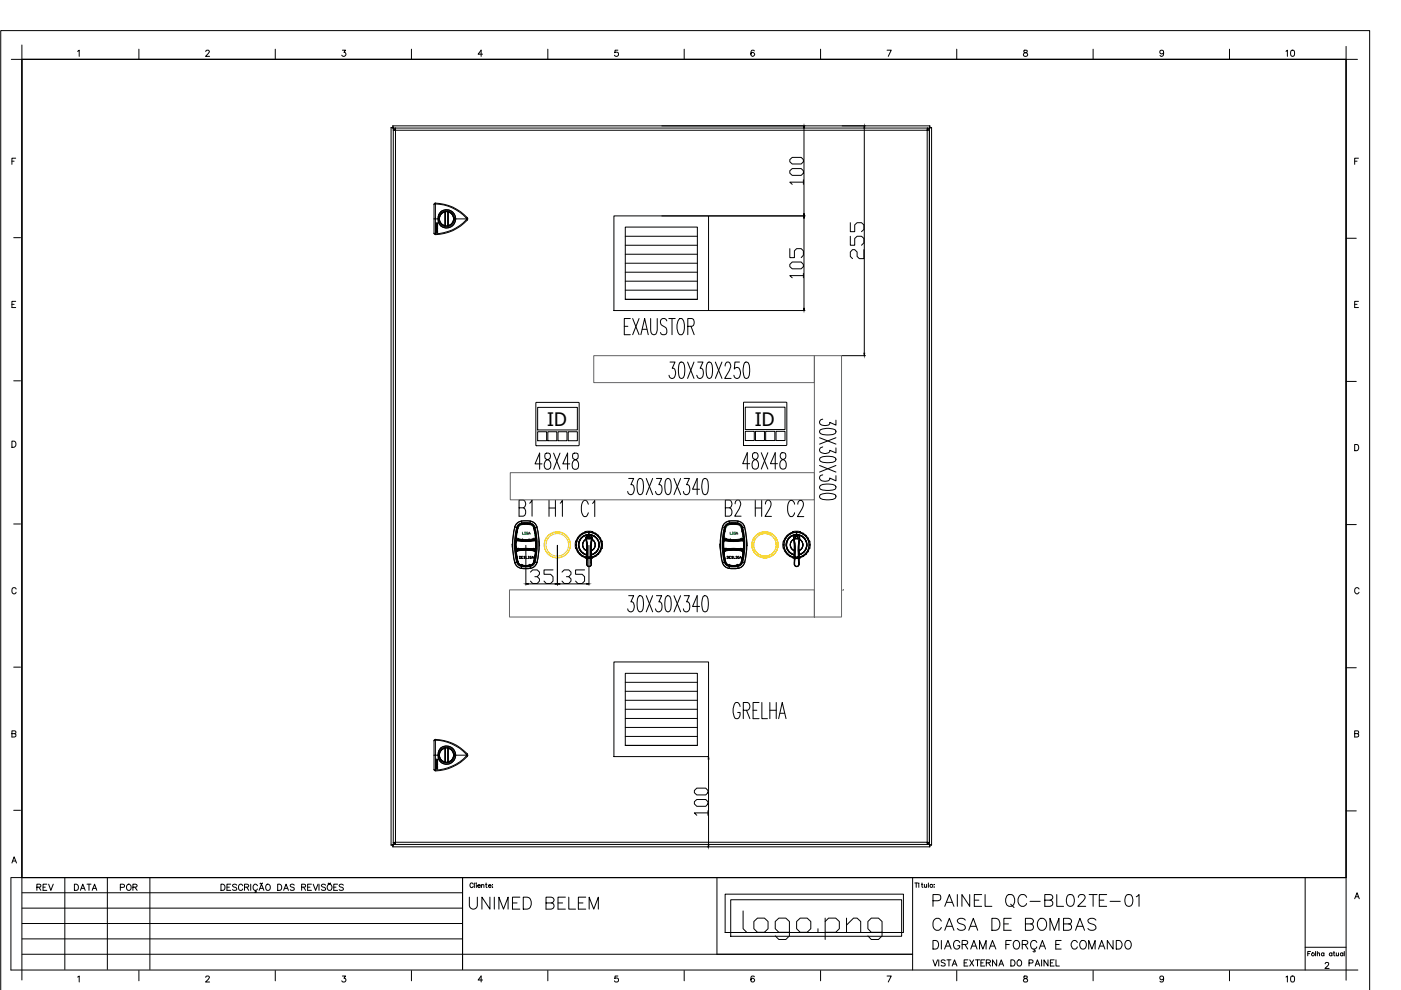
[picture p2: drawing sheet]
<svg xmlns="http://www.w3.org/2000/svg" width="297mm" height="210mm" viewBox="0 0 297 210" stroke-linecap="round" stroke-linejoin="round" font-family="sans-serif">
<defs><g id="words">
<g font-size="7.1">
<text x="152.8" y="110.8">B2</text>
<text x="159.1" y="110.8">H2</text>
<text x="166.2" y="110.8">C2</text>
</g>
<g font-size="6.2">
<text x="113.9" y="110.8" transform="rotate(-90 113.9 110.8)">B1</text>
<text x="120.3" y="110.8" transform="rotate(-90 120.3 110.8)">H1</text>
<text x="127.4" y="110.8" transform="rotate(-90 127.4 110.8)">C1</text>
<text x="196.8" y="193.7">PAINEL QC-BL02TE-01</text>
<text x="196.8" y="198.6">CASA DE BOMBAS</text>
</g>
<text font-size="5.7" x="98.8" y="194">UNIMED BELEM</text>
<g font-size="4.4">
<text x="7.1" y="190.1">REV</text>
<text x="14.8" y="190.1">DATA</text>
<text x="24.7" y="190.1">POR</text>
<text x="271.6" y="209.5">10</text>
</g>
<text font-size="4" x="271.6" y="13.1">10</text>
<g font-size="3.9">
<text x="116" y="90.3">ID</text>
<text x="160" y="90.2">ID</text>
</g>
</g></defs>
<g fill="none" stroke="#000" stroke-width=".21">
<path d="M2.4 12.6h285.4M4.6 12.6h280.8v173.5h-280.8zM4.6 9.5v198.3M16.5 10.9l.3-.3v1.4M29.4 10.4v2.2M43.6 10.9l.2-.2 .3-.1 .3 .4-.8 1h.8M58.4 10.4v2.2M72.6 10.6h.7l-.4 .5a.44 .44 0 0 1 .3 .7 .44 .44 0 0 1-.7-.1M87.2 10.4v2.2M102.3 11.5h-.9l.6-.9v1.4M116.1 10.4v2.2M131 10.6h-.6l-.1 .6a.46 .46 0 0 1 .7 0 .46 .46 0 0 1 0 .6 .46 .46 0 0 1-.7-.1"/>
<path d="M145.1 10.4v2.2M159.9 10.8v-.1a.66 .66 0 0 0-.8 .5 .66 .66 0 0 0 .4 .8 .4 .4 0 0 0 .5-.4 .4 .4 0 0 0-.3-.4 .4 .4 0 0 0-.5 .3M174 10.4v2.2M188.1 10.6h.9l-.7 1.4M202.8 10.4v2.2M217.1 10.7v.4l.6 .1 .2 .3a.45 .45 0 0 1-.5 .5 .45 .45 0 0 1-.4-.5l.8-.6-.1-.2zM231.8 10.4v2.2M246.7 11.1a.41 .41 0 0 1-.6 .3 .41 .41 0 0 1-.1-.7 .41 .41 0 0 1 .7 .1v.3a.61 .61 0 0 1-.5 .9l-.3-.3M260.7 10.4v2.2M285.4 9.8v198M2.5 34.2h.5M3.3 33.5h-.8v1.4"/>
<path d="M82.9 27.1h.5M82.9 27.1h.4M82.9 27.1v152.1M83.3 26.7l.1 .4M83.3 27.1h.1M83.3 26.7v.4M83.3 26.7h113.8M83.4 27.6h.4zM83.4 27.1h113.6M83.4 27.1v151.9M83.4 27.1l.4 .5M83.8 27.1v.5z"/>
<path d="M83.8 27.6h112.8M83.8 27.6v151M167.5 36.2l.5-.5h1.9l.4 .5v.5l-.4 .5h-1.9l-.5-.5zM167.5 33.8l.5-.4h1.9l.4 .4v.5l-.4 .5h-1.9l-.5-.5zM170.3 38.6h-2.8l.5 .5M170.3 38.1v1M170.5 27.1v18.2M183.2 27.1v47.8M196.6 27.6v151M196.6 27.1v.5zM196.6 27.6h.4zM197 27.1v151.9"/>
<path d="M197 27.1l-.4 .5M197.1 26.7l-.1 .4M197.1 27.1h-.1M197.1 26.7v.4M197.1 27.1h.4M197.5 27.1h-.5M197.5 27.1v152.1M287.2 34.2h.5M288 33.5h-.8v1.4M2.9 50.4h1.4M92 49.4l.3 .3v-.1M92 49.5l.3 .1"/>
<path d="M92 46.4v3.1M92 46.4h.3M92 43.4v3M92.3 43.1l-.3 .2M92.3 43v.2M92.3 46.4h.1M92.3 46.4v3.2M92.3 43.2l-.3 .2M92.3 43.2v3.2M92.3 43.2a9 9 0 0 1 6.7 3.2M92.3 43.1a9 9 0 0 1 6.9 3.3M92.3 46.4h.6"/>
<path d="M92.4 47.9h.4v-.2h-.2l.2-.2-.3-.1h.3v-.1h-.4l.1 .3h-.1v.4l.3 .1-.3 .2h.3v-.4h-.3M92.4 48.4h.4l-.1 .2 .1 .2h-.4zM92.4 48.9l.4 .1v.4h-.4zM92.5 48.6v.1zM92.5 49.1v.1zM92.6 49.1l.1 .1zM92.7 49h.1M92.9 46.4h.1M92.9 46.4a1.87 1.87 0 0 1 2.1-1.9 1.87 1.87 0 0 1 1.5 2.4 1.91 1.91 0 0 1-3 1.1M92.9 46.4a1.52 1.52 0 0 0 .6 1.6M92.9 46.4a1.77 1.77 0 0 0 .7 1.6M93.5 44.8a1.93 1.93 0 0 1 3.1 1.5 1.93 1.93 0 0 1-3 1.7"/>
<path d="M93.6 44.8a1.66 1.66 0 0 0-.7 1.6M94.3 44.9a1.5 1.5 0 0 0-1.1 1.5 1.5 1.5 0 0 0 1.1 1.4M94.3 45v2.9M94.3 47.9h.1M94.4 44.9h.1M94.4 47.9h.1M94.4 44.9l-.1 .1M94.4 44.9v3M94.9 47.9h.1M94.9 44.9h.1M94.9 44.9v3M94.9 44.9l.2 .1v2.9h-.2"/>
<path d="M95 44.9a1.5 1.5 0 0 1 1.2 1.5 1.5 1.5 0 0 1-1.2 1.4M96.6 46.4h2.4M98.9 46.5l.1 .1M98.9 46.5a9.2 9.2 0 0 1-6.6 3.1M99 46.4h.2M99 46.4l-.1 .1M99 46.1l-.1 .2M99.1 46.7a9.5 9.5 0 0 1-6.8 3.1M99.2 46.4l-.1 .3M130.2 45.8h20v20h-20zM132.6 48.1h15.3v15.4h-15.3zM132.6 59.6h15.3"/>
<path d="M132.6 57.7h15.3M132.6 55.8h15.3M132.6 53.9h15.3M132.6 52h15.3M132.6 50.1h15.3M140.3 45.8h30.4M167.5 56.1l.5-.5h1.9l.4 .5v.4l-.4 .5h-1.9l-.5-.5zM167.5 52.7v1.9h.9v-1.4l.5-.5h1l.4 .5v.9l-.4 .5M170.3 58.4h-2.8l.5 .5M170.3 58v.9M170.5 46.2v19.2M180.3 50.1v1.9h.9v-1.4l.5-.5h1l.5 .5v.9l-.5 .5"/>
<path d="M180.3 47.2v1.9h.9v-1.4l.5-.5h1l.5 .5v1l-.5 .4M183.2 52.9v1.9h-1l-.5-.4v-1l-.5-.5h-.5l-.4 .5v1l.4 .4M285.4 50.5h2.2M2.5 64.5h.5M3.3 63.9h-.8v1.3h.8M132.4 69.2h.7M132.6 63.5h15.3M132.6 61.5h15.3M133.6 67.5h-1.2v3.5h1.2M134.1 67.5l1.4 3.5M135.5 67.5l-1.4 3.5M135.9 71l.8-3.5 .7 3.5"/>
<path d="M136.2 69.8h.9M138 67.5v3l.2 .3 .3 .2 .6-.2 .2-.8v-2.5M141.4 68a.74 .74 0 0 0-1.1-.3 .74 .74 0 0 0-.1 1.1l.8 .6a.97 .97 0 0 1-.1 1.6l-.7-.2-.2-.3M141.8 67.5h1.4M142.1 76.8h1l-.6 1.3h.3a1.4 1.4 0 0 1-.2 2.1 .67 .67 0 0 1-.8-.6M142.5 67.5v3.5M144 67.7l.1-.2a.8 .8 0 0 1 .9 .9l.1 .4a2.46 2.46 0 0 1-.5 2.2 .74 .74 0 0 1-.9-.8 2.84 2.84 0 0 1 .3-2.5zM144.1 76.9l.5-.1a1.9 1.9 0 0 1 .6 2l-.3 1.3-.3 .1-.5-.1a4.8 4.8 0 0 1 0-3.2zM145.8 76.8l1.3 3.4M145.8 69.2h.9a.95 .95 0 0 0 0-1.7h-.9v3.5M146.5 69.2l.7 1.8M147.1 76.8l-1.3 3.4"/>
<path d="M147.9 76.8h1.1l-.6 1.3h.3a1.45 1.45 0 0 1-.2 2.1 .67 .67 0 0 1-.8-.6M150 76.9l.5-.1a1.9 1.9 0 0 1 .6 2l-.3 1.3-.5 .1a1.9 1.9 0 0 1-.6-2zM150.4 65.8h20.3M151.7 76.8l1.4 3.4M153.1 76.8l-1.4 3.4M153.7 77.6v-.2a.66 .66 0 0 1 .8-.6l.2 .1a1.37 1.37 0 0 1-.1 1.7l-.9 1.6h1.3M156.8 76.8h-1l-.1 1.4a.63 .63 0 0 1 1-.1 1.55 1.55 0 0 1-.3 2.1 .67 .67 0 0 1-.8-.6M157.8 76.9l.6-.1a1.9 1.9 0 0 1 .5 2l-.2 1.3-.3 .1-.6-.1a4.2 4.2 0 0 1 0-3.2zM178.5 75.4h5M287.2 64.5h.5M288 63.9h-.8v1.3h.8M2.5 93.5h.4a.71 .71 0 0 1 .5 .7 .71 .71 0 0 1-.5 .6h-.4z"/>
<path d="M2.9 80.7h1.4M113.7 85.3l9.1 .1v9l-.1 .1h-9zM114 86.4h8.4v4.8h-8.4zM114 91.5h1.9v1.9h-1.9zM114.9 98.4h-1.5l1-2.3v3.4M115.6 96.2a.89 .89 0 0 0 .6 1.3 1.16 1.16 0 0 1 .1 2 .91 .91 0 0 1-.9-.5 .91 .91 0 0 1 .1-1l.2-.3a1.09 1.09 0 0 0 1-1.2 .68 .68 0 0 0-1.1-.3zM116.1 91.5h2v1.9h-2zM117.4 96.1l1.3 3.4M118.3 91.5h1.9v1.9h-1.9zM118.7 96.1l-1.3 3.4M120.5 91.5h1.9v1.9h-1.9zM120.8 98.4h-1.5l1-2.3v3.4"/>
<path d="M121.5 96.2a.89 .89 0 0 0 .6 1.3 1.19 1.19 0 0 1 .1 2h-.4a1.29 1.29 0 0 1-.4-1.4 1.29 1.29 0 0 1 1.1-.9 .82 .82 0 0 0-.3-1.1zM157.6 85.4h9.2v8.9l-.1 .2h-9zM158 86.3h8.4v4.8h-8.4zM158 91.5h1.9v1.9h-1.9zM158.9 98.3h-1.4l.9-2.3v3.5M159.6 96.2a.89 .89 0 0 0 .6 1.3 1.19 1.19 0 0 1 .1 2h-.4a1.21 1.21 0 0 1-.4-1.3 1.21 1.21 0 0 1 .9-.9 .7 .7 0 0 0 .2-1 .7 .7 0 0 0-1-.1zM160.2 91.5h1.9v1.9h-1.9zM161.4 96l1.4 3.5M162.3 91.5h2v1.9h-2zM162.8 96l-1.4 3.5M164.5 91.5h1.9v1.9h-1.9zM164.8 98.3h-1.4l1-2.3v3.5"/>
<path d="M165.6 96.2a.84 .84 0 0 0 .5 1.3 1.19 1.19 0 0 1 .1 2h-.4a1.21 1.21 0 0 1-.4-1.3 1.21 1.21 0 0 1 .9-.9 .72 .72 0 0 0 .3-.9 .72 .72 0 0 0-.8-.4zM173.8 92.8l3.4 1.4M173.8 98.7l3.4 1.4M173.9 91.1a4.2 4.2 0 0 1 3.2 0l.1 .5a1.9 1.9 0 0 1-2 .6l-1.3-.3-.1-.3zM173.9 97a4.2 4.2 0 0 1 3.2 0l.1 .5a1.9 1.9 0 0 1-2 .6l-1.3-.3-.1-.3zM174.4 88.9a.64 .64 0 0 0-.6 .5 .64 .64 0 0 0 .5 .7l.5 .1a1.05 1.05 0 0 0 1.1-.4v-.3l1.3 .6v-1M174.4 94.8a.64 .64 0 0 0-.6 .5 .64 .64 0 0 0 .5 .7 1.02 1.02 0 0 0 1.6-.5l1.3 .5v-1M177.2 92.8l-3.4 1.4M177.2 98.7l-3.4 1.4M285.4 80.9h2.2M287.2 94.2h.4a.71 .71 0 0 1 .5 .7 .71 .71 0 0 1-.5 .7h-.4zM2.9 111.1h1.4"/>
<path d="M108.7 115.3v1M109.1 111.7a15.3 15.3 0 0 0 0 7.6M109.1 119.3a1.67 1.67 0 0 0 1.4 1.2M109.2 119.3h.1M109.2 111.8a15.3 15.3 0 0 0 0 7.5M109.2 119.3a1.63 1.63 0 0 0 1.4 1.2M109.3 114.9v1.2M109.3 116.1h.1M109.3 114.9h.1M109.3 116.1l.1 .3M109.3 115.2h.1M109.3 114.9v.3"/>
<path d="M109.3 115.8v.3M109.3 115.9v.2M109.3 114.9v.1M109.3 115.8h.1M109.3 113.9l.1 .3M109.3 115.2v.6M109.3 113.8v.1M109.4 116.4l-.1 .7M109.4 116.1h-.1M109.4 116.1l.1 .3h.3M109.4 114.9h.1M109.4 116.1h.1"/>
<path d="M109.4 116h.1M109.4 115.1h.1M109.4 114.7h.1M109.4 117.2h.1M109.4 113.8h.1M109.4 114.9v1.2M109.4 116.4h.1M109.4 113.9h.1M109.4 117.1v.1M109.4 117.2l.1 .7M109.4 113.8v.1M109.4 114.6h.1"/>
<path d="M109.4 114.2v.4M109.4 114.7l-.1 .2M109.4 116.8h.1M109.4 116.4v.4M109.4 116.4l.4 .1M109.4 117.1v.8M109.4 117.3l.1 .6M109.4 117.3h.1M109.4 113.9v.1M109.4 117.2v.1M109.4 114.6v.1M109.4 114.2h.1"/>
<path d="M109.4 117.1l.2 1M109.4 113.1l.3-1.2-.2 1.2M109.4 113.1l-.1 .7M109.4 117.9l.3 1.3M109.5 117.2l.3 1.9M109.5 117.1h.1M109.5 117.2h.1M109.5 114.2l.2 .2 1.8 .1M109.5 114.2l.2 .2M109.5 113.1h.1M109.5 118h.1M109.5 117.1v.1"/>
<path d="M109.5 117.2h-.1M109.5 113.1v.1M109.5 117.9l.2 1.2M109.5 113.2h.1M109.5 117.9h.1M109.5 113.2l-.1 .6M109.5 111.8a14.9 14.9 0 0 0 0 7.4M109.5 119.2a1.25 1.25 0 0 0 1.1 .9M109.5 119.2h.1M109.5 119.2l-.3 .1M109.6 118.1h.1M109.6 118.2v.1"/>
<path d="M109.6 118.1v.2M109.6 112.9v.1M109.6 118.2h.1M109.6 113h.1M109.6 118.5h.1M109.6 118.3v.1M109.6 118.4h.1M109.6 111.9a14 14 0 0 0 .2 7.6l.8 .5M109.6 118.4l.2 .7M109.6 118.3h.1M109.7 114.4l1.8 .2M109.7 116.7l-.2 .1"/>
<path d="M109.7 116.7h.1M109.7 114.3v.1M109.7 119.1a1.08 1.08 0 0 0 .9 .8M109.7 114.3h.1M109.7 119.1h.1M109.7 114.5h.1M109.7 119.1a1.04 1.04 0 0 0 .9 .8M109.8 116.8l-.3 .4 .3 1.9a.92 .92 0 0 0 .8 .7M109.8 116.8a7.5 7.5 0 0 1 3.6 .1l.1 .3M109.8 116.8a9.2 9.2 0 0 1 3.5 0M109.8 116.8h.1M109.8 116.8l-.3 .1v.3"/>
<path d="M109.8 116.8l-.3 .3M109.8 116.4l.8-.1 2.6 .1M109.8 116.4l1.7-.1 1.7 .1M109.8 114.7a9 9 0 0 0 3.4 0M109.8 114.6a9 9 0 0 0 3.4 0M109.8 114.6h.1M109.8 114.7l-.4 .1v1.5l.4 .1M109.8 114.6l-.4 .3M109.8 114.6l-.3 .1-.1 .2M109.8 116.5l1.7-.1 1.7 .1M109.8 114.5l1.7 .2M109.8 114.5l-.4 .1"/>
<path d="M109.8 114.6l1.7 .1M109.8 114.6l-.3 .1M109.8 119.1h.1M109.8 116.4h.1M109.8 116.5h.1M109.8 114.5h.1M109.8 116.8h-.1M109.8 114.3h.1M109.8 114.3v.1M109.8 116.5h-.1M109.8 119.1a.99 .99 0 0 0 .8 .8M109.8 116.4h.1z"/>
<path d="M109.8 114.6h.2M109.8 119.1a.89 .89 0 0 0 .8 .8M109.9 114.3v.1M109.9 116.7h-.1M109.9 116.7l-.1 .1M109.9 114.3l.9 .1M109.9 116.4l1.6-.1 1.6 .1M109.9 114.6l1.6 .1 1.5-.1M110 116.7h.1M110 114.4h.1M110 116.4h.1M110 114.6v.1"/>
<path d="M110.1 118h.3v.3l-.3 .1M110.2 118v.4M110.6 118.2h.1M110.6 119.9h1.7M110.6 119.8v.1M110.6 119.9h.5M110.6 119.9h.1M110.6 119.8l.1 .1M110.7 119.9h.1M110.7 119.9h1.6M110.8 116.6l-.9 .1M110.8 116.6h1.4"/>
<path d="M110.8 116.6h.1M110.8 119.9h.1M110.8 114.4h1.4M110.8 114.4h.1M110.9 118h-.3v.4h.3M111 119.9h.1M111.1 119.9h.7M111.1 119.9v.1M111.1 120h.1M111.2 119.9l.6 .1M111.2 119.9v.1M111.2 120h-.1"/>
<path d="M111.4 118h-.2h-.1l.3 .3h-.3M111.5 114.5h.1M111.5 114.7h.1M111.5 116.3v.1M111.5 116.5l1.8 .2M111.5 116.5l-1.8 .2M111.5 116.3l-1.7 .2M111.5 116.3l1.7 .2M111.5 114.6v.1M111.5 115.6v8.5M111.5 116.5h.1M111.5 118v.4h.3"/>
<path d="M111.8 120h.1M111.9 120h.1M112 118h.2M112 119.9h.1M112 118.4h.2M112.1 118v.4M112.2 116.6l.8 .1M112.2 116.6h.1M112.2 119.9h.1M112.2 114.4h.1M112.3 119.9h-.1M112.3 119.8v.1"/>
<path d="M112.3 119.9h-.5M112.3 119.9h.1M112.6 118h-.3l.1 .4h.2v-.2M112.8 118.4l.2-.4 .1 .4M112.8 118.3h.3M113 116.7l.2 .1M113 116.4h.2zM113 116.7h.2M113 116.7h.1M113 114.4h.1M113 114.6l.1 .1M113.1 119.1h.1"/>
<path d="M113.1 119.1a.92 .92 0 0 1-.8 .7M113.2 116.5h.1M113.2 114.6h-.2M113.2 119.1h.1M113.2 114.3h-.2M113.2 116.8h.1M113.2 119.1a.89 .89 0 0 1-.9 .8M113.2 114.3h.1M113.2 116.4h.1M113.2 114.6h.1M113.2 114.5h.1M113.2 114.2v.1"/>
<path d="M113.2 114.7h.3l.1 .2v1.2M113.2 114.6l.3 .1 .2 .2M113.2 114.5l.4 .1M113.2 114.5l-1.7 .2M113.2 114.6l-1.7 .1M113.2 114.6l.4 .1M113.2 116.4v.1M113.2 111.9l.3 1.2M113.3 116.8h.1M113.3 116.8l.3 .4M113.3 116.8l.3 .3M113.3 114.3h.1"/>
<path d="M113.3 119.1h.1M113.3 119.1a.97 .97 0 0 1-.9 .8 .93 .93 0 0 0 .8-.8 .99 .99 0 0 1-.8 .8M113.3 111.9l.2 1.2M113.3 114.3v.1M113.3 116.7h.1M113.3 116.7l.3 .1M113.3 116.7a7.6 7.6 0 0 0-3.9 .2h.1M113.3 114.4l-1.8 .2M113.3 114.4l-1.8 .1M113.3 116.7l.2 .1M113.3 118.4l-.1 .7M113.3 118.4h.1"/>
<path d="M113.3 118.3v.1M113.4 118.3h.1M113.4 118.5h.1M113.4 111.9a14 14 0 0 1-.2 7.6l-.8 .5M113.4 118.1l-.1 .2M113.4 112.9v.1M113.4 118.2l-.1 .1M113.4 118.2h.1M113.4 119.2l.4 .1M113.4 118.1h.1M113.4 113h.1M113.4 119.2a1.25 1.25 0 0 1-1 .9"/>
<path d="M113.4 111.8a14.9 14.9 0 0 1 0 7.4M113.5 117.9h.1M113.5 117.2h.1M113.5 113.1v.1M113.5 117.9l.1 .1M113.5 113.1h.1M113.5 117.9l-.3 1.2M113.5 113.1l.1 .7M113.5 114.2h.1M113.5 117.1l-.1 1M113.5 117.2l-.4 1.9M113.5 118h.1"/>
<path d="M113.5 113.2h.1M113.5 113.2l.1 .6M113.5 114.2l-.2 .2M113.5 116.8l.1 .1M113.5 117.9l-.2 1.3M113.5 116.8h.1M113.5 116.8l.1 .3M113.6 114.2v.4M113.6 116.4h.1M113.6 117.2l-.4 1.9M113.6 117.1h.1M113.6 117.2h.1"/>
<path d="M113.6 116.4l-.4 .1M113.6 114.2l-.3 .2M113.6 116.9h.1M113.6 114.2h.1M113.6 116.8v.1M113.6 117.1v.1M113.6 114.6v.1M113.6 114.2h-.1M113.6 113.1h-.1M113.6 116.1h.1M113.6 116.4v.4M113.6 113.8h.1"/>
<path d="M113.6 114.7l.1 .2M113.6 114.6h.1M113.6 113.8v.1M113.6 117.2l-.1 .7M113.6 115.2v.6M113.6 113.9l-.1 .3M113.6 114.9h.1M113.6 116.1l-.4 .3M113.6 117.1l-.1 .8M113.6 117.3l-.1 .6M113.6 117.3h.1M113.6 114.7h.1"/>
<path d="M113.6 117.2v.1M113.6 117.3l-.1 .4M113.6 114.9v.1M113.6 115.9v.2M113.6 116v.1M113.6 114.9v.2M113.6 115.1v.1M113.6 115.2h.1M113.7 116.1l-.2 .3h-.3M113.7 116.1h.1M113.7 114.9h.1M113.7 115.1h.1"/>
<path d="M113.7 116h.1M113.7 113.8h.1M113.7 117.2h.1M113.7 114.9v1.2M113.7 115.2h.1M113.7 116.1l-.1 .3M113.7 115.8l-.1 .2M113.8 119.3a1.63 1.63 0 0 1-1.4 1.2M113.8 111.8a15.3 15.3 0 0 1 0 7.5M113.9 119.3a1.67 1.67 0 0 1-1.5 1.2M113.9 111.7a14.8 14.8 0 0 1-.1 7.6M114.3 114.7l.1 .9"/>
<path d="M114.4 115.6l-.1 .2M118.2 115.6v8.5M122 115.4v.2M122 116.2l.2 .1M122.1 115.5h.1M122.1 114.9h.2M122.1 114.7v.2M122.2 114.8l-.1 .1M122.2 114.7l.1 .1M122.2 114.8h.1M122.2 116.4l.2 .5M122.2 115.5h-.1l.1 .1"/>
<path d="M122.3 116.1l-.2 .1 .1 .1M122.3 116.2l-.1 .1M122.3 116.3h-.1M122.4 114.2a2.34 2.34 0 0 0-.4 2M122.4 114.2l.1 .1M122.4 116.9l.1 .1 .1-.1M122.5 117l.3 .5M122.5 116.8l-.1 .1M122.8 113.6l-.4 .5h.2l-.2 .1M122.8 113.6l.1 .1M122.9 117.6l.5 .3 .1-.1M122.9 113.5l.1 .1h-.2"/>
<path d="M122.9 117.4h-.1M123 117.4l-.1 .1h.1M123.4 113.1l-.5 .4M123.4 113.9a2.22 2.22 0 0 1 3.4 .6 2.22 2.22 0 0 1-1.4 3.2 .53 .53 0 0 1-.6 .5 .53 .53 0 0 1-.5-.5 2.21 2.21 0 0 1-.9-3.8zM123.4 113.1l.2 .1M123.4 113.1l.1 .2M123.5 117.8l-.1 .2 .2-.1M123.5 113l.1 .2M124 112.8l-.5 .3M124 118.2h.1M124.1 112.8v.2M124.1 118.1v.1"/>
<path d="M124.1 118.1v.2M124.2 114.3a1.33 1.33 0 0 0-.7 1.3 1.33 1.33 0 0 0 .8 1.2M124.2 114.4a1.34 1.34 0 0 0-.6 1.2 1.34 1.34 0 0 0 .8 1.2M124.2 114.4l.2 2.3M124.2 114.4h.1M124.2 114.4l.2 5.2M124.2 114h.1M124.2 114v.4M124.3 114.2h.1M124.3 114a.59 .59 0 0 1 .6-.6 .59 .59 0 0 1 .6 .6M124.3 114.2l-.1 .1M124.3 114.2l.2 2.6-.1 2.6"/>
<path d="M124.3 118.1l-.2 .2M124.3 114v.2M124.3 114.2l.1 1M124.3 114.2a7.3 7.3 0 0 1 .1 3.3M124.3 114.2h1.1M124.4 117.6v.1M124.4 116.8h.1M124.4 119.6a.53 .53 0 0 0 .5 .6 .53 .53 0 0 0 .5-.6M124.4 119.6h.1M124.4 116.7v.9M124.4 116.7v.8M124.4 119.6a.49 .49 0 0 0 .5 .5 .49 .49 0 0 0 .5-.5"/>
<path d="M124.4 117.6h.1M124.4 119.4h.1M124.4 117.7h.1M124.4 117.5h.1M124.4 118.3v1.3M124.4 115.2l.1 1.1-.1 1.2M124.4 117.7a.45 .45 0 0 0 .5 .4 .45 .45 0 0 0 .4-.4M124.4 119.6a.45 .45 0 0 0 .5 .5 .45 .45 0 0 0 .4-.5M124.4 115.2l.2 2.1-.2 2.1M124.4 117.5v.2M124.4 119.4v.2M124.5 118.4v.2"/>
<path d="M124.6 113.9l.3-.2 .2 .2M124.6 113.9h.1M124.6 113.9l.1 .3M124.6 113.4a2.14 2.14 0 0 0-1.9 2 2.14 2.14 0 0 0 1.6 2.2M124.7 118.2h.1M124.7 113.4a2.12 2.12 0 0 0-2 2 2.12 2.12 0 0 0 1.7 2.2M124.7 114.2h.1M124.7 113.4l-.3 .2-.2 .4M124.7 114.1h.1M124.7 114.2h.4M124.8 118.2v.1M124.8 113.4h.1"/>
<path d="M124.8 113.4h-.1M124.9 113.4a2.14 2.14 0 0 0-2.2 1.9 2.14 2.14 0 0 0 1.7 2.3M124.9 115.6v8.5M124.9 113.4a2.15 2.15 0 0 1 2.1 1.9 2.15 2.15 0 0 1-1.6 2.3M124.9 113.4h.1M125 118.2l-.2 .1M125 113.4h.1M125.1 118.2a2.69 2.69 0 0 0 2-4.1 2.69 2.69 0 0 0-4.6 0 2.69 2.69 0 0 0 2.2 4.1M125.1 118.2h-.1M125.1 113.4a2.14 2.14 0 0 1 1.9 2 2.14 2.14 0 0 1-1.6 2.2M125.1 118.2h.1M125.1 113.4a2.13 2.13 0 0 1 1.9 2 2.13 2.13 0 0 1-1.6 2.2"/>
<path d="M125.1 114.2h.1M125.1 113.4l.3 .2 .1 .4M125.1 114.1h.1M125.1 114.1v.1M125.1 118.2a2.65 2.65 0 0 0 2-4.1 2.65 2.65 0 0 0-4.5 0 2.65 2.65 0 0 0 2 4.1M125.1 113.9v.3M125.3 117.5v.2M125.3 119.4v.2M125.3 119.4h.1M125.3 118.4v.2M125.3 119.4l.1 .2M125.4 117.6a2.18 2.18 0 0 0 1.2-3.3 2.18 2.18 0 0 0-3.5 0 2.18 2.18 0 0 0 1.2 3.3"/>
<path d="M125.4 116.8h.1M125.4 117.7a.49 .49 0 0 1-.5 .5 .49 .49 0 0 1-.5-.5M125.4 117.6h.1M125.4 117.9v1.7M125.4 119.6h.1M125.4 116.8v.8M125.4 117.5h-.1M125.4 117.7h-.1M125.4 119.6h-.1M125.4 117.5l-.1 1.9M125.4 117.6a2.14 2.14 0 0 0 1.2-3.3 2.14 2.14 0 0 0-3.5 0 2.14 2.14 0 0 0 1.2 3.3M125.4 117.6v.1"/>
<path d="M125.4 114.2l-.2 1.7 .1 1.6M125.4 114.2l-.2 2.6 .1 2.6M125.5 114.2h.1M125.5 114.2l-.2 1.7 .1 1.6M125.5 114.2v.1M125.5 114l-.2 2.9v2.5M125.5 114h.1M125.5 114.2h-.1M125.5 114.3a1.33 1.33 0 0 1 .7 1.3 1.33 1.33 0 0 1-.8 1.2M125.5 114.4a1.32 1.32 0 0 1 .7 1.2 1.32 1.32 0 0 1-.8 1.2M125.5 114.4l-.2 1.1 .1 2.2M125.5 114.4h.1"/>
<path d="M125.5 114l-.1 2.8M125.5 118.1l.1 .2M125.5 118.2v.1M125.6 113l.1-.2 .5 .2M125.6 118.1l.1 .1M125.6 112.8v.2M125.7 118.2h-.1M125.7 118.2l-.1 .1M126.1 117.9l.1 .1a2.34 2.34 0 0 1-2.7 0M126.2 113l.1 .1M126.2 113l-.1 .2M126.3 117.8v.2l-.1-.1"/>
<path d="M126.3 113.1l.5 .4M126.3 113.1l-.1 .1M126.4 113.1l-.1 .2M126.7 113.6l.1-.1v.2M126.8 117.5l-.5 .4M126.8 117.4l.1 .1M126.9 117.5l-.2-.1 .1 .2M126.9 113.6l.3 .4M127.2 116.9l.1 .1M127.2 116.8l.2 .1-.1 .1M127.3 117l-.4 .5M127.3 114.1h.1"/>
<path d="M127.3 114.1h-.1M127.3 114.1l.2 .6M127.3 114.1l-.1 .1M127.4 114.2l-.2 .1M127.5 114.7l.1 .1M127.5 116.3h.1M127.5 116.1l.1 .2M127.5 115.5h.2M127.5 114.7l.1 .2M127.6 116.3l-.3 .6M127.6 114.7l.1 .1M127.6 116.2v.1"/>
<path d="M127.6 114.8l-.1 .1M127.6 114.9h-.1M127.7 114.8v1.4M127.7 115.6h-.2M127.7 116.2l-.1 .1M133.3 101.4h1.1l-.6 1.4h.3a1.35 1.35 0 0 1-.2 2.1 .67 .67 0 0 1-.8-.7M135.4 101.6l.4-.2a1.78 1.78 0 0 1 .6 2l-.3 1.3-.5 .2a1.98 1.98 0 0 1-.5-2zM137 101.4l1.4 3.5M138.4 101.4l-1.4 3.5M139.2 101.4h1.1l-.6 1.4h.3a1.4 1.4 0 0 1-.2 2.1 .67 .67 0 0 1-.8-.7M141.3 101.6l.4-.2a1.78 1.78 0 0 1 .6 2l-.3 1.3-.5 .2a1.87 1.87 0 0 1-.5-2zM142.9 101.4l1.4 3.5"/>
<path d="M144.3 101.4l-1.4 3.5M145.1 101.4h1.1l-.6 1.4h.3a1.4 1.4 0 0 1-.2 2.1 .62 .62 0 0 1-.8-.7M148.3 103.7h-1.5l1-2.3v3.5M149.1 101.6l.5-.2a1.78 1.78 0 0 1 .6 2l-.3 1.3-.3 .2-.5-.2a4.1 4.1 0 0 1 0-3.1zM152.7 115.3v1M153.2 111.7a15.3 15.3 0 0 0 0 7.6M153.2 119.3a1.67 1.67 0 0 0 1.4 1.2M153.2 119.3h.1M153.2 111.8a15.3 15.3 0 0 0 0 7.5M153.2 119.3a1.63 1.63 0 0 0 1.4 1.2M153.3 114.9v1.2M153.3 116.1h.1"/>
<path d="M153.3 114.9h.1M153.3 116.1l.1 .3M153.4 115.8h.1M153.4 117.1v.1M153.4 115.2h.1M153.4 114.9v.3M153.4 117.2v.5a2.94 2.94 0 0 0 .9 2.1l.4 .1a.91 .91 0 0 1-.9-.8M153.4 113.8v.1M153.4 115.8v.3M153.4 116.4v.4M153.4 115.9v.2M153.4 114.9v.1"/>
<path d="M153.4 116.1l.1 .3h.3M153.4 114.9h.1M153.4 116.1l.4 .4M153.4 116.1h.1M153.4 116h.1M153.4 115.1h.1M153.4 117.2h.1M153.4 113.8h.1M153.4 113.9v.1M153.4 114.9v1.2M153.4 113.9l.1 .3M153.4 115.2v.6"/>
<path d="M153.4 117.2l.1 .7M153.4 114.6h.1M153.4 114.2l-.1 .7M153.4 116.4v.7M153.4 114.2v.4M153.4 116.4l.4 .1M153.4 116.4h.1M153.4 117.3l.1 .6M153.4 117.3h.1M153.4 117.2v.1M153.4 114.2l.3 .2M153.5 116.4h-.1"/>
<path d="M153.5 116.8h.1M153.5 113.1l-.1 .7M153.5 117.2l.3 1.9M153.5 117.1h.1M153.5 117.2h.1M153.5 114.2l.2 .2M153.5 118h.1M153.5 117.1v.1M153.5 117.2l.1 .9M153.5 117.9l.3 1.2M153.5 117.9h.1M153.5 113.2l-.1 .6"/>
<path d="M153.6 111.8a14.9 14.9 0 0 0 0 7.4M153.6 119.2a1.25 1.25 0 0 0 1 .9M153.6 119.2h.1M153.6 119.2l-.4 .1M153.6 117.9l-.1 .1M153.6 118.1h.1M153.6 118.1l.1 .3M153.6 118.2h.1M153.6 118.2l.1 .1M153.6 118.4h.1M153.6 111.9a14 14 0 0 0 .2 7.6l.8 .5M153.7 118.4l.1 .7"/>
<path d="M153.7 118.3h.1M153.7 118.5h.1M153.7 116.7h.1M153.7 114.3v.1M153.7 114.3h.1M153.7 114.4l1.8 .1M153.7 114.4l1.8 .2M153.7 119.1h.1M153.8 114.5h.1M153.8 116.8l-.3 .4 .4 1.9a.92 .92 0 0 0 .8 .7M153.8 116.8a7.5 7.5 0 0 1 3.7 .1l.1 .3M153.8 116.8a9.2 9.2 0 0 1 3.5 0"/>
<path d="M153.8 116.8h.1M153.8 116.8l-.3 .4M153.8 116.8l-.3 .3M153.8 114.7h-.2l-.2 .2v1.2l.3 .3 1.8-.1 1.9 .1 .2-.3M153.8 114.7a9.8 9.8 0 0 0 3.6 0l.2 .2v1.2M153.8 114.6l1.7 .1M153.8 114.6h-.4M153.8 116.4h.1M153.8 116.5h.1M153.8 119.1h.1M153.8 114.6h.1M153.8 116.8h-.1"/>
<path d="M153.8 114.3h.2M153.8 114.6h.2M153.8 119.1a.99 .99 0 0 0 .9 .8M153.8 116.4h.2zM153.8 119.1a1 1 0 0 0 .9 .8M153.8 114.3h.1M153.8 116.4l.9-.1 2.6 .1M153.8 114.6a8.8 8.8 0 0 0 3.5 0M153.8 114.6l-.3 .1-.1 .2M153.8 114.5l1.7 .2M153.8 114.5l-.4 .1M153.9 119.1h-.1"/>
<path d="M154 116.7h-.2M154 116.7l-.2 .1M154 114.3l.8 .1M154 116.4l1.5-.1 1.5 .1M154 114.6l1.5 .1 1.5-.1M154 116.7h.1M154 114.4h.1M154 116.4h.1M154 114.6v.1M154.1 118h.4v.3l-.4 .1M154.2 118v.4M154.6 118.2h.2"/>
<path d="M154.6 119.9l1.3 .1M154.6 119.8l.1 .1M154.6 119.9h.5M154.7 119.9h1.6M154.7 119.9h.1M154.7 119.8v.1M154.7 119.9h.8M154.7 119.9h.2M154.8 116.6l-.8 .1M154.8 116.6h1.4M154.8 116.6h.1M154.8 114.4h1.4"/>
<path d="M154.8 114.4h.1M154.9 118h-.3v.4h.3M155.1 119.9h.1M155.1 119.9h.8M155.2 120h.1M155.2 119.9l.7 .1M155.2 119.9v.1M155.4 118h-.3l.3 .3h-.3M155.5 114.5h.1M155.5 114.7h.1M155.5 116.3v.1M155.5 116.4l1.8 .1"/>
<path d="M155.5 116.5l1.8 .2M155.5 116.4h-2.1M155.5 116.5a2.85 2.85 0 0 0-2 .3M155.5 116.3l-1.7 .2M155.5 116.3l1.8 .2M155.5 114.6v.1M155.5 116.4v.1M155.5 119.9h.1M155.5 116.5h.1M155.6 118v.4h.3M155.9 120h.1M155.9 119.9v.1"/>
<path d="M156 118h.2M156 118.4h.2M156 119.9h.1M156.1 118v.4M156.2 116.6l1.1 .2M156.2 119.9h.1M156.3 119.9h-.8M156.3 119.9h-.1M156.4 119.8l-.1 .1M156.4 119.8v.1M156.4 119.9l-.5 .1M156.4 119.9h.1"/>
<path d="M156.4 119.9h-.9M156.7 118h-.3v.3l.3 .1-.1-.2M156.8 118.4l.2-.4 .2 .4M156.8 118.3h.4M157 116.4h.2zM157 114.6h.2zM157 116.7h.2M157 116.7h.1M157 114.4h.1M157.1 116.4h.1M157.1 114.6v.1M157.1 119.1h.1"/>
<path d="M157.2 116.5h.1M157.2 119.1h.1M157.2 114.3h-.2M157.2 119.1a.89 .89 0 0 1-.8 .8M157.2 114.6l.4 .1 .1 .2M157.2 116.4h.1M157.2 119.1a.99 .99 0 0 1-.8 .8M157.2 114.5h.1M157.2 114.6h.1M157.3 116.8h.1M157.3 114.2l-.1 .1M157.3 114.5h.1"/>
<path d="M157.3 116.5h.1M157.3 116.4h-.1M157.3 114.3h.1M157.3 114.6l.3 .1 .1 .2M157.3 114.5l.3 .1M157.3 114.5l-1.8 .2M157.3 114.6l-1.8 .1M157.3 114.6l.3 .1M157.3 116.8l.3 .4M157.3 116.8l.3 .3M157.3 119.1a1.27 1.27 0 0 1-1.4 .8M157.3 119.1h.1"/>
<path d="M157.3 119.1a1.08 1.08 0 0 1-.9 .8M157.3 114.3v.1M157.3 116.7h.1M157.3 116.7l.3 .1M157.3 116.7a7.6 7.6 0 0 0-3.9 .2l.1-.1M157.3 114.4l-1.8 .2M157.3 114.4l-1.8 .1M157.4 118.4h-.1M157.4 118.3l-.2 .8M157.4 118.5h.1M157.4 111.9a14 14 0 0 1-.1 7.6l-.9 .5M157.4 118.2v.1"/>
<path d="M157.4 118.2h.1M157.4 118.3h.1M157.4 119.2l.5 .1M157.5 118.1h.1M157.5 119.2a1.25 1.25 0 0 1-1.1 .9M157.5 111.8a14.9 14.9 0 0 1 0 7.4M157.5 117.9h.1M157.5 117.2h.1M157.5 117.9l.1 .1M157.5 117.9l-.2 1.2M157.5 113.1l.1 .7M157.5 114.2h.1"/>
<path d="M157.5 117.1l-.1 1.2M157.6 117.2l-.4 1.9a.92 .92 0 0 1-.8 .7M157.6 113.2v.6M157.6 117.9h.1M157.6 116.8h.1M157.6 117.9l-.3 1.3M157.6 113.1l.1 .7M157.6 116.8h-.1M157.6 116.8l.1 .3-.1 .8M157.6 114.2v.4M157.6 116.4h.1M157.6 117.2l-.4 1.9"/>
<path d="M157.6 117.1h.1M157.6 117.2h.1M157.6 114.2l-.3 .2M157.6 116.4l-.3 .1M157.6 118h.1M157.6 117.1v.1M157.6 116.1h.1M157.6 114.9v.1M157.6 116.4v.4M157.6 114.2l.1 .7M157.6 114.6h.1M157.6 113.8h.1"/>
<path d="M157.6 113.8v.1M157.6 117.2l-.1 .7M157.6 115.2l.1 .8M157.6 113.9v.3M157.6 117.3v.6M157.6 117.3h.1M157.6 114.6v.1M157.6 117.2v.1M157.6 117.3v.4M157.6 115.9v.2M157.7 116.4l-.1 .4M157.7 113.8l-.1 .1"/>
<path d="M157.7 114.9v.2M157.7 116v.1M157.7 115.1v.1M157.7 115.2h.1M157.7 116.1l-.1 .3h-.3M157.7 116.1h.1M157.7 114.9h.1M157.7 115.1h.1M157.7 116h.1M157.7 113.8h.1M157.7 117.2h.1M157.7 115.8h.1"/>
<path d="M157.7 114.9v1.2M157.7 116.1l-.1 .3M157.8 119.3a1.63 1.63 0 0 1-1.3 1.2M157.8 111.8a15.3 15.3 0 0 1 0 7.5M157.9 119.3a1.67 1.67 0 0 1-1.4 1.2M157.9 111.7a15.3 15.3 0 0 1 0 7.6M157.9 119.3h.1M158.3 114.7l.1 .9M158.4 115.6l-.1 .2M166.1 115.4v.2M166.1 116.2l.1 .1M166.1 115.5h.1"/>
<path d="M166.1 116.2h.1M166.2 116.2v.1M166.2 114.8l-.1 .1M166.2 114.7v.1M166.2 114.8l.1 .1M166.2 116.4l.2 .5M166.2 114.7l-.2 .5 .1 1M166.2 115.5h-.1l.1 .1M166.2 114.7l.2 .1h-.2M166.3 116.1l-.1 .1M166.3 116.2h-.1M166.4 116.3h-.2"/>
<path d="M166.4 114.2l-.2 .5M166.4 116.9l.1 .1 .2-.1M166.5 117l.4 .5M166.5 114.1h.2M166.6 116.8l-.2 .1M166.6 114.1l-.2 .1 .2 .1M166.8 113.6l-.3 .5M166.9 117.6l.5 .3M167 117.4h-.1M167 117.4v.2M167 113.5l.1 .1M167 113.6h-.1v.1"/>
<path d="M167.1 117.5l-.1 .1M167.4 113.9a2.22 2.22 0 0 1 3.4 .6 2.22 2.22 0 0 1-1.4 3.2 .53 .53 0 0 1-.5 .5 .53 .53 0 0 1-.6-.5 2.21 2.21 0 0 1-.9-3.8zM167.5 113.3l-.1-.2-.5 .4M167.5 117.8v.1M167.5 118l.5 .2M167.5 117.8v.2M167.6 117.9l-.1 .1M168.1 118.2h.1M168.1 118.1v.1M168.2 118.1l-.1 .2M168.3 114.3a1.33 1.33 0 0 0-.8 1.3 1.33 1.33 0 0 0 .9 1.2M168.3 114h.1"/>
<path d="M168.3 114.3v.1M168.3 114v.3M168.3 114.4a1.32 1.32 0 0 0-.7 1.2 1.32 1.32 0 0 0 .8 1.2M168.3 114.2h.1M168.3 114.2l.3 1.6-.2 1.7M168.3 114.4l.1 2.3M168.3 114a.59 .59 0 0 1 .6-.6 .59 .59 0 0 1 .6 .6M168.3 114.4h.1M168.3 114.4l.2 5.2M168.3 114.2a17.6 17.6 0 0 1 .1 5.2M168.3 118.1l-.2 .2M168.3 114v.2"/>
<path d="M168.3 114.2v.1M168.4 117.6v.1M168.4 116.8h.1M168.4 114.2a8.1 8.1 0 0 1 .1 3.3M168.4 119.6a.53 .53 0 0 0 .5 .6 .53 .53 0 0 0 .5-.6M168.4 114.2l.2 3.1-.1 2.1M168.4 114.2h1M168.4 119.6h.1M168.4 116.7v.9M168.4 116.7v.8M168.4 119.6a.49 .49 0 0 0 .5 .5 .49 .49 0 0 0 .5-.5M168.4 117.6h.1"/>
<path d="M168.4 119.4h.1M168.4 117.7h.1M168.4 117.5h.1M168.4 118.3v1.3M168.5 117.7a.45 .45 0 0 0 .4 .4 .45 .45 0 0 0 .5-.4M168.5 119.6a.45 .45 0 0 0 .4 .5 .45 .45 0 0 0 .5-.5M168.6 118.4v.2M168.6 113.9l.3-.2 .2 .2M168.6 113.4a2.14 2.14 0 0 0-1.9 2 2.14 2.14 0 0 0 1.7 2.2M168.7 118.2h.1M168.7 113.4a2.13 2.13 0 0 0-1.9 2 2.13 2.13 0 0 0 1.6 2.2M168.7 113.9l.2-.2 .2 .2"/>
<path d="M168.7 113.9h.1M168.7 114.2h.1M168.7 113.4l-.3 .2-.1 .4M168.7 114.1h.1M168.7 114.2h.4M168.7 113.9v.3M168.8 118.3h.1M168.9 113.4h.1M168.9 118.2v.1l.1-.1M168.9 113.4h-.2M168.9 113.4a2.15 2.15 0 0 0-2.1 1.9 2.15 2.15 0 0 0 1.6 2.3M168.9 113.4a2.15 2.15 0 0 1 2.1 1.9 2.15 2.15 0 0 1-1.6 2.3v-.8"/>
<path d="M168.9 113.4h.2M169.1 118.2a2.69 2.69 0 0 0 2.1-4.1 2.69 2.69 0 0 0-4.6 0 2.69 2.69 0 0 0 2.1 4.1M169.1 118.2h.1M169.1 113.4a2.14 2.14 0 0 1 1.9 2 2.14 2.14 0 0 1-1.6 2.2M169.1 114.2h.1M169.1 118.2a2.65 2.65 0 0 0 2-4.1 2.65 2.65 0 0 0-4.5 0 2.65 2.65 0 0 0 2 4.1M169.1 113.4a2.13 2.13 0 0 1 1.9 2 2.13 2.13 0 0 1-1.6 2.2M169.1 113.4l.3 .2 .1 .4M169.1 113.9v.3M169.1 114v.2M169.3 119.4l.1 .2M169.4 117.5v.2"/>
<path d="M169.4 117.6a2.18 2.18 0 0 0 1.3-3.3 2.18 2.18 0 0 0-3.6 0 2.18 2.18 0 0 0 1.3 3.3M169.4 116.8h.1M169.4 117.7a.49 .49 0 0 1-.5 .5 .49 .49 0 0 1-.5-.5M169.4 117.6h.1M169.4 119.4h.1M169.4 117.7h.1M169.4 119.6h.1M169.4 118.3v1.3M169.4 119.4h-.1M169.4 117.6a2.14 2.14 0 0 0 1.2-3.3 2.14 2.14 0 0 0-3.5 0 2.14 2.14 0 0 0 1.2 3.3M169.4 114.2a8.1 8.1 0 0 0 0 3.3M169.4 114.2l-.2 2.6 .1 2.6"/>
<path d="M169.5 114.2h.1M169.5 114.2l-.2 1.7 .1 1.6M169.5 114.2v.1M169.5 114l-.1 2.8M169.5 114.4a18.2 18.2 0 0 0-.1 5M169.5 114h.1M169.5 114.2h-.1M169.5 114.3a1.33 1.33 0 0 1 .7 1.3 1.33 1.33 0 0 1-.8 1.2M169.5 118.1v.2M169.5 114.4a1.32 1.32 0 0 1 .7 1.2 1.32 1.32 0 0 1-.8 1.2M169.5 114.4l-.1 1.1v4.1M169.5 114.4h.1"/>
<path d="M169.6 118.1v.2M169.7 118.1v.1M169.7 118.2h-.1M169.7 118.2l-.1 .1M169.7 118.2a1.66 1.66 0 0 1-1.6 0M170.2 117.9l.1 .1-.6 .2M170.2 117.9h.2M170.3 117.8l.1 .1M170.3 113.1l.5 .4M170.4 113.1l-.1 .2M170.8 117.5l-.4 .4M170.8 113.5v.2"/>
<path d="M170.8 113.5v.1M170.8 117.4h.2h-.2v.2M170.9 113.6l.4 .4M171 113.6l-.2 .1M171.2 116.9l.1 .1-.4 .5M171.2 114.1h.2l-.2 .1M171.3 116.8l.1 .2-.2-.1M171.3 114.1l.4 .7M171.4 114.2l-.1 .1M171.5 114.7l.1 .1-.1 .1M171.5 116.3h.1M171.5 116.1l.1 .1"/>
<path d="M171.6 116.4l-.2 .5M171.6 115.5h.1h-.1M171.6 115.6h.1M171.6 114.7l-.1 .2M171.6 116.3h.1M171.6 116.2v.1M171.7 114.8v1.4M171.7 115.6h.1M171.7 116.2l-.1 .1M173.9 102.9a4.2 4.2 0 0 1 3.2 0l.1 .3-.1 .5a4.8 4.8 0 0 1-3.2 0l-.1-.3zM173.9 104.9a4.2 4.2 0 0 1 3.2 0l.1 .5a1.9 1.9 0 0 1-2 .6l-1.3-.3-.1-.3zM174.4 100.7a.62 .62 0 0 0-.6 .3 .62 .62 0 0 0 .1 .7 1.59 1.59 0 0 0 2 0v-.3l1.3 .6v-1.1"/>
<path d="M285.4 111.2h2.2M3.4 124.9a.46 .46 0 0 0-.5-.3 .46 .46 0 0 0-.4 .5v.3a.45 .45 0 0 0 .4 .5 .45 .45 0 0 0 .5-.3M110.5 120.5h1.9M110.6 120.5h.1M110.6 120.1h1.8M110.6 120.1l1.8 .1M110.6 120.1v.4M112 123.8h5.7M112.4 120.2v.3M112.4 120.5h.1M112.5 121.3l.4-.5h1l.5 .5v.5l-.5 .5h-.5M113.9 122.3l.5 .4v.5l-.5 .5h-1l-.4-.5"/>
<path d="M117.2 120.8h-1.9v1h1.4l.5 .5v.9l-.5 .5h-.9l-.5-.5M118.7 123.8h5.7M119.2 121.3l.4-.5h1l.5 .5v.5l-.5 .5h-.5M120.6 122.3l.5 .4v.5l-.5 .5h-1l-.4-.5M123.9 120.8h-1.9v1h1.4l.5 .5v.9l-.5 .5h-.9l-.5-.5M133.3 126.3h1.1l-.6 1.3h.3a1.35 1.35 0 0 1-.2 2.1 .67 .67 0 0 1-.8-.6M135.4 126.5l.4-.2a1.9 1.9 0 0 1 .6 2l-.3 1.3-.5 .1a1.88 1.88 0 0 1-.5-1.9zM137 126.3l1.4 3.4M138.4 126.3l-1.4 3.4M139.2 126.3h1.1l-.6 1.3h.3a1.4 1.4 0 0 1-.2 2.1 .67 .67 0 0 1-.8-.6M141.3 126.5l.4-.2a1.9 1.9 0 0 1 .6 2l-.3 1.3-.5 .1a1.78 1.78 0 0 1-.5-1.9zM142.9 126.3l1.4 3.4"/>
<path d="M144.3 126.3l-1.4 3.4M145.1 126.3h1.1l-.6 1.3h.3a1.4 1.4 0 0 1-.2 2.1 .61 .61 0 0 1-.8-.6M148.3 128.6h-1.5l1-2.3v3.4M149.1 126.5l.5-.2a1.9 1.9 0 0 1 .6 2l-.3 1.3-.5 .1a1.99 1.99 0 0 1-.6-1.9zM154.6 120.5h1.8M154.6 120.5h.1M154.6 120.1h1.8M154.6 120.2v.3M154.7 120.1l-.1 .1M156.4 120.1l.1 .4M156.5 120.5h.1M178.8 125l-.1 .2"/>
<path d="M288.1 124.9a.53 .53 0 0 0-.7-.2 .53 .53 0 0 0-.2 .7 .48 .48 0 0 0 .4 .5 .48 .48 0 0 0 .5-.3M2.5 155.5h.8v-.4l-.8-.1v1.3l.8-.2v-.4l-.2-.2M2.9 141.4h1.4M92 157.1v3M92.3 156.8l-.3 .2M92.3 156.7v.2M92.3 156.9l-.3 .2M92.3 156.9v3.2M92.3 156.9a9 9 0 0 1 6.7 3.2M92.3 156.8a9.7 9.7 0 0 1 6.8 3M93.5 158.5a1.93 1.93 0 0 1 3.1 1.5 1.93 1.93 0 0 1-3 1.7M93.6 158.6a1.66 1.66 0 0 0-.7 1.5"/>
<path d="M94.3 158.6a1.5 1.5 0 0 0-1.1 1.5 1.5 1.5 0 0 0 1.1 1.5M94.3 158.6v3M94.3 158.6h.1M94.4 158.6h.1M94.4 158.6v3M94.9 158.6h.1M94.9 158.6v3M94.9 158.6h.2v3h-.2M95 158.6a1.5 1.5 0 0 1 1.2 1.5 1.5 1.5 0 0 1-1.2 1.5M99 159.8l-.1 .2M99.1 159.8l.1 .3M130.2 140.3h20v20.1h-20z"/>
<path d="M132.6 142.8h15.3v15.2h-15.3zM132.6 158h15.3M132.6 156.1h15.3M132.6 154.2h15.3M132.6 152.3h15.3M132.6 150.4h15.3M132.6 148.5h15.3M132.6 146.6h15.3M132.6 144.7h15.3M156.9 149.8a.71 .71 0 0 0-.3-.7 .71 .71 0 0 0-.8 0 2.82 2.82 0 0 0 .2 3.3 .74 .74 0 0 0 .9-.8v-.5h-.5M157.6 150.6h.9a.92 .92 0 0 0 .5-.8 .92 .92 0 0 0-.5-.9h-.9v3.5M158.3 150.6l.7 1.8"/>
<path d="M159.7 150.6h.8M160.9 148.9h-1.2v3.5h1.2M161.5 148.9v3.5h1.2M163.2 150.6h1.4M163.2 148.9v3.5M164.6 148.9v3.5M165.1 152.4l.7-3.5 .9 3.5M165.4 151.2h1M285.4 141.6h2.2M287.2 155.5h.8v-.4l-.8-.1v1.3l.8-.2v-.4l-.2-.2M2.9 171.8h1.4M82.9 179.2h.4"/>
<path d="M83.3 179.5h113.8M83.3 179.2v.3M83.4 178.7l.4-.1zM83.4 179l-.1 .5M83.4 179l-.1 .2M83.4 179l-.5 .2M83.4 179h113.6M83.8 178.6v.4zM83.8 178.6h112.8M83.8 178.6l-.4 .4M92 163.1l.2 .3 .1-.2M92 163.2l.3 .1"/>
<path d="M92 160.1v3.1M92 160.1h.3M92.3 160.1h.1M92.3 160.1v3.2M92.3 160.1h.6M92.4 161.6h.4v-.2h-.2l.2-.2-.3-.1h.3v-.1h-.4l.1 .3h-.1v.4l.3 .1-.3 .2h.3v-.4M92.4 162.7l.3-.1 .1 .5h-.4zM92.4 162.1l.4-.1-.1 .3 .1 .2h-.4zM92.5 162.3v.1zM92.5 162.8v.1zM92.6 162.8l.1 .1zM92.9 160.1h.1"/>
<path d="M92.9 160.1a1.87 1.87 0 0 1 2.1-1.9 1.87 1.87 0 0 1 1.5 2.4 1.91 1.91 0 0 1-3 1.1M92.9 160.1a1.52 1.52 0 0 0 .6 1.6M92.9 160.1a1.64 1.64 0 0 0 .7 1.5M94.3 161.6h.1M94.4 161.6h.1M94.9 161.6h.1M96.6 160.1h2.4M98.9 160.2l.1 .2M98.9 160.2a9.2 9.2 0 0 1-6.6 3.1M99 160.1h.2M99 160.1l-.1 .1M99.2 160.1a9 9 0 0 1-6.9 3.4"/>
<path d="M147.2 170l.5-.5h1.9l.5 .5v.4l-.5 .6h-1.9l-.5-.6zM147.2 167.6l.5-.5h1.9l.5 .5v.5l-.5 .4h-1.9l-.5-.4zM150 160.4h.1M150.1 172.4h-2.9l.5 .5M150.1 171.9v1M150.2 160.9v18.1M196.6 178.6l.4 .1h-.3M196.6 178.6l.1 .1M196.6 178.6v.4v-.3M196.6 178.6l.4 .4M197 179l.1 .5M197 179l.1 .2"/>
<path d="M197 179l.5 .2M197.1 179.2v.3M197.1 179.2h.4M285.4 171.9h2.2M2.3 186.1v19.6h285.6M2.4 186.1h283M2.5 183l.5-1.3 .5 1.3M2.7 182.6h.6M4.7 189.3h93.4M4.7 192.5h93.4M4.7 195.8h93.4M4.7 199.1h93.4"/>
<path d="M13.7 186.1v19.4M22.8 186.1v19.4M31.8 186.1v19.4M46.8 187.5h.5a.71 .71 0 0 1 .4 .6 .71 .71 0 0 1-.4 .7h-.5zM48.1 188.1h.5M48.9 187.5h-.8v1.3h.8M50.2 187.7l-.3-.2-.6 .2 .1 .3 .8 .4-.1 .3-.5 .1-.3-.2M51.5 187.8a.45 .45 0 0 0-.6-.3 .45 .45 0 0 0-.3 .5 .53 .53 0 0 0 .1 .7 .53 .53 0 0 0 .7-.1l.1-.1M51.8 188.1h.8l.1-.4-.3-.2h-.6v1.3M52.3 188.1l.4 .7M53.2 187.5v1.3M54.1 188.8l.2 .4h-.3"/>
<path d="M54.6 187.8a.47 .47 0 0 0-.5-.3 .47 .47 0 0 0-.4 .5 .53 .53 0 0 0 .2 .7 .53 .53 0 0 0 .7-.2M54.9 188.8l.5-1.3 .6 1.3M55.1 188.4h.6M55.2 187.3h.1M55.2 187.3l-.1 .1M55.7 187.2l-.3 .1M56.5 187.6a.62 .62 0 0 1 .8 .5 .62 .62 0 0 1-.8 .6l-.2-.4zM58.9 187.5h.4a.71 .71 0 0 1 .4 .6 .71 .71 0 0 1-.4 .7h-.4zM60.1 188.8l.5-1.3 .6 1.3M60.4 188.4h.5M62.4 187.7a.46 .46 0 0 0-.5-.3 .46 .46 0 0 0-.4 .4l.9 .6-.1 .3-.5 .1-.3-.2M64 188.1h.7l.1-.5-.8-.1v1.3"/>
<path d="M64.4 188.1l.4 .7M65.2 188.1h.5M66 187.5h-.8v1.3h.8M66.4 187.5l.5 1.3 .5-1.3M67.6 187.5v1.3M69 187.7l-.1-.1a.47 .47 0 0 0-.8 .2l.9 .6-.1 .3-.5 .1-.3-.2M69.5 187.7a.62 .62 0 0 1 .9 .1 .62 .62 0 0 1-.3 .9 .63 .63 0 0 1-.7-.2 .63 .63 0 0 1 .1-.8zM69.6 187.3h.2M69.6 187.3v.1M69.8 187.3h.2M70.1 187.2l-.1 .1M70.8 188.1h.4"/>
<path d="M71.6 187.5h-.8v1.3h.8M72.8 187.7l-.3-.2-.6 .2 .1 .3 .8 .4-.1 .3-.5 .1-.3-.2M98.1 186.1v19.4M100.3 187.5a.38 .38 0 0 0-.5-.3 .38 .38 0 0 0-.2 .6 .34 .34 0 0 0 .3 .4 .34 .34 0 0 0 .4-.3M100.6 187.2v1M100.9 187.3h.1zM103.1 187.2v.8l.2 .2M152 186.1v16.2M153.7 189.6h37.8v8.1h-37.8zM154.9 190.8h36.3v7.7h-36.3zM157.6 193.1v3.8l.7 .8M159.8 195.4l.8-.7h1.5l.7 .7v1.5l-.7 .8h-1.5l-.8-.8z"/>
<path d="M167.4 197.7h-2.3l-.7-.8v-1.5l.7-.7h1.5l.8 .7v3l-.8 .8h-1.5l-.7-.8M168.9 195.4l.8-.7h1.4l.8 .7v1.5l-.8 .8h-1.4l-.8-.8zM173.4 196.9v.8M174.9 195.4l.8-.7h1.5l.8 .7v1.5l-.8 .8h-2.3M174.9 194.7v4.5M179.5 196.1l1.5-1.4h.7l.8 .7v2.3M179.5 194.7v3M187 197.7h-2.3l-.7-.8v-1.5l.7-.7h1.6l.7 .7v3l-.7 .8h-1.6l-.7-.8M193.5 186.1v19.6M194 187.2h.6M194.3 187.2v.9M197.8 199.4h.6a.98 .98 0 0 1 .6 .9 .98 .98 0 0 1-.6 .9h-.6z"/>
<path d="M199.6 199.4v1.8M203.5 199.8a.64 .64 0 0 0-1-.3 .97 .97 0 0 0-.3 1 .97 .97 0 0 0 .9 .7 .61 .61 0 0 0 .4-.7h-.4M214.4 199.4h-1.1v1.8M215.2 199.5a.87 .87 0 0 1 1 .4 .87 .87 0 0 1-.2 1.1 .66 .66 0 0 1-.8 .2 .66 .66 0 0 1-.4-.7v-.4zM219.8 199.8a.64 .64 0 0 0-1-.3 .97 .97 0 0 0-.3 1 .97 .97 0 0 0 .9 .7l.4-.4M225 199.4h-1.2v1.8h1.2M228.4 199.8a.68 .68 0 0 0-.7-.4 .68 .68 0 0 0-.6 .7v.4a.67 .67 0 0 0 .5 .7 .67 .67 0 0 0 .8-.4M229.1 199.7a.75 .75 0 0 1 1-.2 .75 .75 0 0 1 .2 1 .7 .7 0 0 1-.7 .7 .7 .7 0 0 1-.7-.7zM236 199.4v1.8l-1.2-1.8v1.8M236.7 199.4h.6a.96 .96 0 0 1 .6 .9 .96 .96 0 0 1-.6 .9h-.6zM238.7 199.7a.66 .66 0 0 1 .7-.3 .66 .66 0 0 1 .4 .7v.4a.68 .68 0 0 1-.6 .7 .68 .68 0 0 1-.7-.7zM276.7 186.2v19.5"/>
<path d="M287.2 190.6l.5-1.3 .5 1.3M287.4 190.1h.6M.2 209.9v-203.4h290.2v203.4M4.7 202.3h188.8M16.5 207.2l.3-.3v1.3M29.4 205.8v2.2M43.6 207.2l.3-.3 .4 .1 .1 .3-.8 .9h.8M58.4 205.8v2.2M72.6 206.9h.7l-.4 .5a.44 .44 0 0 1 .3 .7 .44 .44 0 0 1-.7-.1M87.2 205.8v2.2M102.3 207.8h-.9l.6-.9v1.3M116.1 205.8v2.2"/>
<path d="M131 206.9h-.6l-.1 .6a.45 .45 0 0 1 .7-.1 .45 .45 0 0 1 0 .7 .45 .45 0 0 1-.7-.1M145.1 205.8v2.2M159.9 207.1l-.4-.2a.69 .69 0 0 0-.3 .7 .69 .69 0 0 0 .4 .6 .39 .39 0 0 0 .4-.4 .39 .39 0 0 0-.4-.4 .39 .39 0 0 0-.4 .4M174 205.8v2.2M188.1 206.9h.9l-.7 1.3M197.8 203.5l.5 1.3 .5-1.3M199 203.5v1.3M200.3 201.2l.7-1.8 .7 1.8M200.4 203.7a.46 .46 0 0 0-.5-.2 .46 .46 0 0 0-.4 .3l.9 .6v.3l-.3 .1-.6-.1M200.8 203.5h.8M201.2 203.5v1.3M201.9 204.8l.5-1.3 .5 1.3"/>
<path d="M202.1 204.4h.6M202.8 205.8v2.2M204 200.3l1-.1 .2-.3-.1-.3-.3-.2h-.8v1.8M204.4 204.1h.5M204.6 200.3l.6 .9M205.2 203.5h-.8v1.3h.8M205.6 203.5l.8 1.3M205.8 201.2l.7-1.8 .7 1.8M206.4 203.5l-.8 1.3M206.8 203.5h.9M207.2 203.5v1.3M207.7 201.2v-1.8l.7 1.8 .7-1.8v1.8"/>
<path d="M208 204.1h.4M208.8 203.5h-.8v1.3h.8M209.1 204.1h.8l.1-.3-.3-.3h-.6v1.3M209.6 204.1l.4 .7M209.7 201.2l.7-1.8 .7 1.8M211.3 203.5v1.3l-.9-1.3v1.3M211.8 204.8l.5-1.3 .5 1.3M212 204.4h.6M214.3 203.5a.73 .73 0 0 1 .8 .4 .73 .73 0 0 1-.1 .9h-.7zM215.8 203.7l.1-.1a.64 .64 0 0 1 .8 .4 .64 .64 0 0 1-.4 .8 .65 .65 0 0 1-.7-.4 .65 .65 0 0 1 .2-.7zM216.7 200.3l1-.1 .2-.3-.1-.3-.3-.2h-.8v1.8M217.1 207v.4l.6 .1 .2 .3a.44 .44 0 0 1-.5 .4 .44 .44 0 0 1-.4-.4l.8-.6-.1-.2z"/>
<path d="M217.3 200.3l.6 .9M218.2 204.2l.7-.1 .1-.5-.8-.1v1.3M219.2 201.2v.3h.2l.1 .2h-.5M219.5 204.8l.4-1.3 .6 1.3M219.7 204.4h.6M220.3 201.2l.7-1.8 .7 1.8M220.8 203.5v1.3M222.2 203.5v1.3l-.9-1.3v1.3M222.7 204.1h.5M223.5 203.5h-.8v1.3h.8M223.9 203.5v1.3h.7M230.8 201.2v-1.8l.7 1.8 .7-1.8v1.8"/>
<path d="M231.8 205.8v2.2M232.9 201.2l.7-1.8 .7 1.8M246.7 207.4a.41 .41 0 0 1-.6 .3 .41 .41 0 0 1-.1-.7 .41 .41 0 0 1 .7 .1v.3a.59 .59 0 0 1-.5 .8l-.3-.2M260.7 205.8v2.2M276.7 200.8h8.7M277.3 202.2h.4M277.9 201.7h-.6v1M278.9 201.7v1M279.3 202.2l.2-.2 .2 .1 .1 .6M279.3 201.7v1M280.7 202.2a.3 .3 0 0 0-.5 0 .3 .3 0 0 0 .3 .5l.2-.2M280.7 202v.7"/>
<path d="M281 204.4l.2-.3h.4l.1 .2-.2 .4-.6 .6h.9M282.4 202.2a.3 .3 0 0 0-.5-.1 .3 .3 0 0 0 0 .5 .3 .3 0 0 0 .5-.1M282.4 202v.7M282.7 202h.3M282.8 201.7v.8l.3 .2M283.3 202l.1 .6 .4-.1M283.8 202v.7M284.7 202.2a.3 .3 0 0 0-.5 0 .3 .3 0 0 0 .3 .5l.2-.2M284.7 202v.7M285 201.7v1"/>
<circle cx="94.7" cy="46.4" r="1.71"/>
<circle cx="94.7" cy="46.4" r="1.55"/>
<circle cx="94.7" cy="46.4" r="1.5"/>
<circle cx="94.7" cy="160.1" r="1.71"/>
<circle cx="94.7" cy="160.1" r="1.55"/>
<circle cx="94.7" cy="160.1" r="1.5"/>
<circle cx="278.4" cy="202.3" r=".32"/>
</g>
<g fill="none" stroke="#136734" stroke-width=".21">
<path d="M109.4 113.9h.1M109.5 113.9v.2l.3 .2M109.5 113.9l.3 .4M109.5 113.9h.1M109.6 113l-.2 .9M109.8 114.3a9.2 9.2 0 0 0 3.5 0M109.8 114.3h.1M109.8 114.2v.1M109.8 111.9l-.3 2M109.8 111.9l-.3 2v.2l.3 .1M110.8 112.8v.5h.3M111.2 113.3h.2"/>
<path d="M111.3 112.8v.5M111.9 112.8l-.3 .1v.3l.3 .1-.1-.2M112 113.3l.2-.5 .2 .5M112 113.1h.4M113.2 114.3l-1 .1M113.4 113l.1 .9M113.5 113.9h.1M113.5 113.9l-.4-2 .5 2M113.5 113.9l-.2 .3a7.4 7.4 0 0 1-3.5 0M113.6 113.9l-.3 .4M113.6 113.9h.1M153.4 113.9h.1"/>
<path d="M153.5 113.9l.3 .4M153.5 113.9h.1M153.6 113l-.1 .9M153.8 114.3a9.2 9.2 0 0 0 3.5 0M153.8 114.3h.1M153.8 114.2v.1M153.8 111.9l-.3 2M153.9 111.9l-.4 2 .1 .2 .2 .1M154.8 112.8v.5h.3M155.3 113.3h.1M155.3 112.8v.5M155.9 112.8l-.3 .1 .1 .4h.2v-.2"/>
<path d="M156.1 113.3l.1-.5 .2 .5M157 114.3l-.8 .1M157.2 111.9l.4 2M157.2 114.3h-.2M157.4 113l.1 .9M157.5 113.9h.1M157.6 113.9l-.3 .3a7.4 7.4 0 0 1-3.5 0M157.6 113.9l-.3 .4M157.6 113.9h.1"/>
</g>
<g fill="none" stroke="#f8d731" stroke-width=".21">
<circle cx="118.2" cy="115.5" r="2.39"/>
<circle cx="118.2" cy="115.5" r="2.75"/>
<circle cx="162.2" cy="115.5" r="2.39"/>
<circle cx="162.2" cy="115.5" r="2.75"/>
</g>
<path d="M125.9 75.4h46.8v5.7h-46.8zM172.7 75.4h5.7v55.4h-5.7zM108.2 100.2h64.5v5.8h-64.5zM108 125.1h64.7v5.7h-64.7z" fill="none" stroke="#636466" stroke-width=".21"/>
<path d="M170.5 26.7v.4h-.1zM183.2 26.7l.1 .4h-.1zM170.5 45.8v.4h-.1zM170.4 45.3h.1v.5zM170.4 65.4h.1v.4zM183.2 74.9h.1l-.1 .5zM111.5 123.8l.5-.1v.2zM117.7 123.7l.5 .1-.5 .1zM118.2 123.8l.5-.1v.2zM124.4 123.7l.5 .1-.5 .1zM150.2 160.4l.1 .5h-.2zM150.1 179h.2l-.1 .5z" fill="#000" stroke="#000" stroke-width=".21"/>
<use href="#words"/>
</svg>
